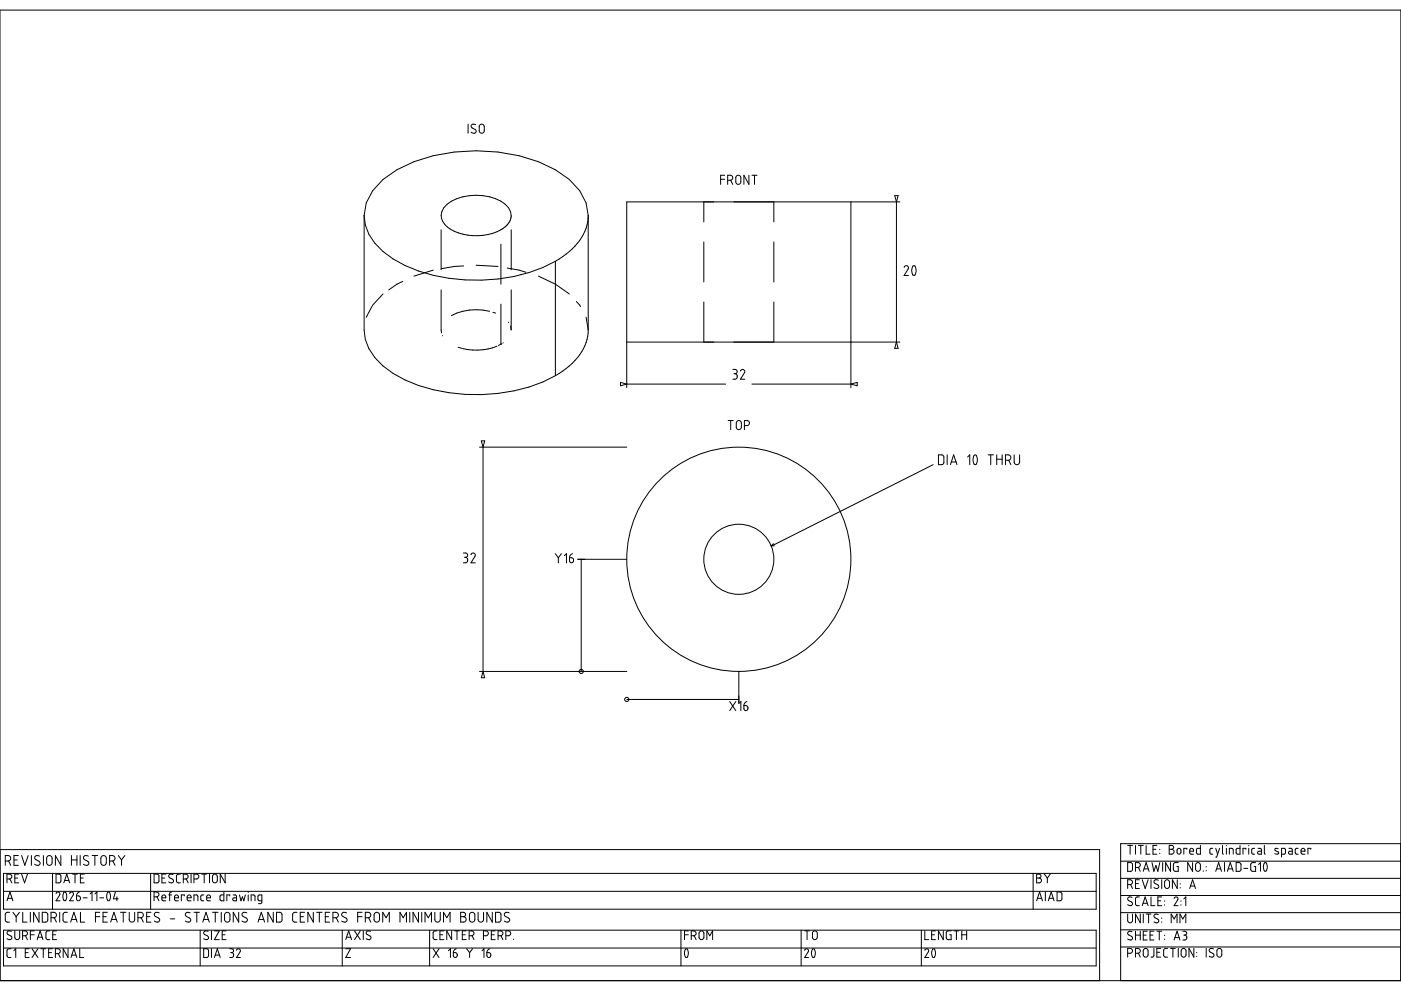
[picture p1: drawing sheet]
<svg xmlns="http://www.w3.org/2000/svg" width="420mm" height="297mm" viewBox="0 0 420 297" stroke-linecap="round" stroke-linejoin="round" font-family="sans-serif">
<g fill="none" stroke="#000" stroke-width=".3">
<path d="M0 3h420.1v290.9h-420.1zM140.4 37.2v2.7M142.7 37.4a.75 .75 0 0 0-1-.1 .75 .75 0 0 0-.3 .9l1.1 .6a.69 .69 0 0 1 .1 1 .69 .69 0 0 1-1 0l-.3-.2M143.9 37.4l.6-.2a.75 .75 0 0 1 .7 .8v1.2a.76 .76 0 0 1-.7 .7 .76 .76 0 0 1-.8-.7v-1.2zM216.1 53.7h1.2M217.3 52.5h-1.2v2.8M218.2 54h.8a.76 .76 0 0 0 .8-.7 .76 .76 0 0 0-.8-.8h-.8v2.8M219.1 54l.7 1.3M220.9 52.8l.5-.3 .6 .3a2.4 2.4 0 0 1 .1 2l-.7 .5-.5-.3a2.45 2.45 0 0 1-.2-2zM224.6 52.5v2.8l-1.5-2.8v2.8M225.5 52.5h1.5M226.3 52.5v2.8"/>
<path d="M268.3 58.6h1l-.5 1.9zM109.2 64.6v34.3a14.5 14.5 0 0 0 5.7 10.8 42.2 42.2 0 0 0 24.6 8.5 50.2 50.2 0 0 0 27.1-5.6M109.2 64.6a14.4 14.4 0 0 0 5.7 10.8 42.2 42.2 0 0 0 24.6 8.5 49.9 49.9 0 0 0 27.1-5.6M109.2 64.6l.6-3.8 2-3.6 3.1-3.4a40.6 40.6 0 0 1 21.3-8.2 52.2 52.2 0 0 1 30.4 5.3l4.2 2.9 3.1 3.4 1.9 3.6 .6 3.8M134.1 61.2a15.4 15.4 0 0 1 17.4 0 3.9 3.9 0 0 1 1 5.7l-.4 .6a11 11 0 0 1-7.3 3 14.9 14.9 0 0 1-10.7-2.5 4.1 4.1 0 0 1 0-6.8zM166.6 78.3v34.3M176.4 64.6v34.3a15.5 15.5 0 0 1-7.6 12.3l-2.2 1.4M176.4 64.6a15.4 15.4 0 0 1-7.6 12.3l-2.2 1.4M255.2 60.5v55.7M268.8 60.5v42M269.9 60.5h-81.9v55.7M273.8 79.8l.1-.1a1.39 1.39 0 0 1 .8 2.1l-.4 .7a1.39 1.39 0 0 1-.8-2.1z"/>
<path d="M271.1 80.1a.66 .66 0 0 1 .9-.4 .66 .66 0 0 1 .4 .9l-1.3 2h1.4M186.1 114.6l1.9 .5-1.9 .5zM188 102.5h81.9M188 115.1h29.6M219.8 110.7h.6a.65 .65 0 0 1 .7 .7 .65 .65 0 0 1-.7 .6M220.1 112h.3M220.4 112l.6 .4v.9l-.3 .3-.9 .1M222.1 111.2a.66 .66 0 0 1 .8-.4 .66 .66 0 0 1 .4 .9l-1.2 2h1.3M225.5 115.1h29.7M255.2 115.1l1.9-.5v1zM268.8 102.5l.5 1.9h-1zM143.8 134h44.2"/>
<path d="M144.4 132.1h1l-.5 1.9zM144.9 134v67.3M218.4 126h1.5M219.1 126v2.8M220.8 128v-1.2a.76 .76 0 0 1 .8-.8 .76 .76 0 0 1 .7 .8v1.2M220.8 128a.76 .76 0 0 0 .8 .8 .76 .76 0 0 0 .7-.8M223.2 127.6h.8M224 127.6a.76 .76 0 0 0 .8-.8 .76 .76 0 0 0-.8-.8h-.8v2.8M279.9 139.3l-48.6 24.3M283.1 137v1.6M283.1 137l-.4-.6-1.3-.1v3l1.3-.1 .4-.6M284.1 136.3v3"/>
<path d="M285 139.3l1-3 1 3M285.3 138.5h1.4M290.2 137l.6-.7v3M292.1 136.5l.2-.1a1.39 1.39 0 0 1 .7 2.1l-.3 .7a1.39 1.39 0 0 1-.8-2.1zM296.3 136.3h1.6M297.1 136.3v3M298.9 136.3v3M298.9 137.6h1.6M300.5 136.3v3M301.5 138h.8a.82 .82 0 0 0 .9-.8 .82 .82 0 0 0-.9-.9h-.8v3M302.5 138l.7 1.3M304.1 136.3v2.2a.82 .82 0 0 0 .9 .8 .82 .82 0 0 0 .8-.8v-2.2"/>
<path d="M139 165.8l.6-.1a.65 .65 0 0 1 .7 .7 .65 .65 0 0 1-.7 .7M139.3 167h.3M139.6 167.1l.6 .4v.8l-.3 .3-.9 .1M141.2 166.2a.66 .66 0 0 1 .9-.4 .66 .66 0 0 1 .4 .9l-1.3 2h1.3M166.5 166l.9 1.2M167.4 167.2v1.5M168.4 166l-1 1.2M169.3 166.6l.6-.6v2.7M170.8 167.2h.6a.69 .69 0 0 1 .7 .6 .69 .69 0 0 1-.5 .7 .69 .69 0 0 1-.8-.4zM171.7 166a1.26 1.26 0 0 0-.9 1.2M173.3 167.6h14.7M174.3 167.6v33.7"/>
<path d="M232 163l-.7 .6M232.2 163.6h-.9M143.8 201.3h44.2M144.9 201.3l.5 1.8h-1zM188 209.7h33.6M218.8 210.3l1.9 2.7M220.7 210.3l-1.9 2.7M221.6 201.3v9.4M221.6 210.9l.6-.6v2.7M223.1 211.5h.6a.69 .69 0 0 1 .7 .6 .69 .69 0 0 1-.5 .7 .69 .69 0 0 1-.8-.4zM224 210.3a1.26 1.26 0 0 0-.9 1.2M0 254.7h329.8v39.2"/>
<path d="M1.6 258.1h.8a.82 .82 0 0 0 .8-.8 .82 .82 0 0 0-.8-.9h-.8v3M2.6 258.1l.6 1.3M4.2 257.7h1M5.5 256.4h-1.3v3h1.3M6.5 256.4l1 3 .9-3M9.4 256.4v3M11.9 256.6a.8 .8 0 0 0-1.1-.1 .8 .8 0 0 0-.2 1l1.1 .6a.75 .75 0 0 1 .1 1.2 .75 .75 0 0 1-1.2-.1l-.2-.1M13 256.4v3M14.2 256.7a.81 .81 0 0 1 .9-.2 .81 .81 0 0 1 .5 .8v1.3a.82 .82 0 0 1-.8 .8 .82 .82 0 0 1-.8-.8v-1.3zM18.2 256.4v3l-1.6-3v3M21.4 257.7h1.7M21.4 256.4v3"/>
<path d="M23.1 256.4v3M24 256.4v3M25.4 257.7l.9 .4a.75 .75 0 0 1 .1 1.2 .75 .75 0 0 1-1.2-.1l-.2-.1M26.5 256.6a.8 .8 0 0 0-1.1-.1 .8 .8 0 0 0-.2 1l.2 .2M27.6 256.4h1.7M28.4 256.4v3M30.5 256.7a.81 .81 0 0 1 .9-.2 .81 .81 0 0 1 .5 .8v1.3a.82 .82 0 0 1-.8 .8 .82 .82 0 0 1-.8-.8v-1.3zM32.9 258.1h.8a.82 .82 0 0 0 .8-.8 .82 .82 0 0 0-.8-.9h-.8v3M33.8 258.1l.7 1.3M35.5 256.4l.9 1.3M36.4 257.7v1.7M37.4 256.4l-1 1.3"/>
<path d="M336.1 258.1h84M338.2 253.4h1.4M338.9 253.4v2.6M339.1 258.5l.4 .2 .1 .4v1.7l-.5 .4M339.1 258.6h-.9v2.6h.9M340.5 253.4v2.6M341.2 258.5a.73 .73 0 0 1 .8 .8 .73 .73 0 0 1-.8 .7h-.7M341.2 258.6h-.7v2.6M341.4 253.4h1.5M341.4 260l.6 1.2M342.1 253.4v2.6M343.7 253.4v2.6h1.2"/>
<path d="M345.5 258.6l.6 2.6 .5-1.8 .6 1.8 .6-2.6M345.8 254.6h.8M346.9 253.4h-1.1v2.6h1.1M347.8 254.6v.1M347.8 255.7v.2M348.7 258.6v2.6M350.6 253.4h.8a.58 .58 0 0 1 .6 .6 .58 .58 0 0 1-.6 .6 .73 .73 0 0 1 .7 .7 .73 .73 0 0 1-.7 .7h-.8zM350.6 254.6h.8M351 258.6v2.6l-1.4-2.6v2.6M352.5 258.5l-.4 .2-.2 .4v1.7l.6 .4M352.5 258.6h.9M352.9 259.7h.5v1.5h-.9"/>
<path d="M353.2 254.4l.4-.1 .4 .1 .2 1a.58 .58 0 0 1-.6 .6 .58 .58 0 0 1-.6-.6zM355.9 254.6v-.3h-.9v1.7M356.8 255.1h1.1a.61 .61 0 0 0-.4-.8 .61 .61 0 0 0-.7 .5v1l1.1 .2M357.7 258.6v2.6l-1.5-2.6v2.6M358.7 258.8l.6-.3 .5 .3a2.24 2.24 0 0 1 .1 1.9l-.6 .5-.7-.5-.1-1.4zM360 253.4v2.6h-1l-.2-.4 .1-1.1 1.1-.2M361.7 259.7v.2M363.7 254.3h-.6l-.3 .4 .1 1.1 .8 .2M364.6 254.3l.6 1.7M365.8 254.3l-.9 2.6h-.3M366.6 253.4v2.3l.3 .3M367.2 258.6v2.6"/>
<path d="M367.8 253.4v.1M367.8 254.3v1.7M368.7 256v-1.7h.7l.4 .4v1.3M371.6 258.6h-.9v2.6h.9M371.6 258.5l.4 .2 .2 .4-.1 1.7-.5 .4M371.9 253.4v2.6h-1l-.2-.4 .1-1.1 1.1-.2M373.6 254.6v-.3h-.8v1.7M374.5 253.4v.1M374.5 254.3v1.7M375.7 258.6h.9M375.7 258.5l-.4 .2-.2 .4v1.7l.6 .4M376.1 259.7h.5v1.5h-.9"/>
<path d="M376.3 254.3h-.7l-.2 .4v1.1l.9 .2M377.3 254.3h.8l.2 .4v1.3h-1l-.2-.4 .2-.4 1-.1M377.4 259.1l.6-.5v2.6M379.2 258.7l.1-.1a1.24 1.24 0 0 1 .7 1.9l-.4 .6a1.24 1.24 0 0 1-.6-1.9zM379.2 253.4v2.3l.3 .3M383.3 254.4a.49 .49 0 0 0-.7-.1 .49 .49 0 0 0-.1 .7l.9 .5a.62 .62 0 0 1-.4 .6 .62 .62 0 0 1-.7-.2M384.3 256l1.2-.2v-1.1l-.2-.4h-1v2.6M386.5 254.3h.8l.3 .4v1.3h-1l-.2-.4 .2-.4 1-.1M389.3 254.3l-.8 .2-.1 1.1 .3 .4h.6M390.2 255.1h1.2a.61 .61 0 0 0-.5-.8 .61 .61 0 0 0-.7 .5v1l1.2 .2M393.1 254.6v-.3h-.9v1.7M420.1 252.9h-84v41"/>
<path d="M1.1 261.8h327.6v10.7h-327.6zM1.1 267.2h327.6M1.1 278.8h327.6v10.7h-327.6zM2.1 263.5h.7a.73 .73 0 0 0 .8-.8 .73 .73 0 0 0-.8-.7h-.7v2.6M2.1 270l.9-2.6 .9 2.6M2.3 269.3h1.3M2.9 273.5h-.9l-.4 .6v1.9l.4 .3 .9 .1M3 263.5l.6 1.1M3.4 279.2a.7 .7 0 0 0-1-.1 .7 .7 0 0 0 0 1l.8 .4a.66 .66 0 0 1 .2 1 .66 .66 0 0 1-1 0l-.3-.1M3.9 273.5l.9 1.3M4.4 279v1.9a.73 .73 0 0 0 .8 .7 .73 .73 0 0 0 .7-.7v-1.9M4.4 263.2h.9"/>
<path d="M4.8 274.8v1.6M5.6 262h-1.2v2.6h1.2M5.8 273.5l-1 1.3M6.5 262l.9 2.6 .8-2.6M6.8 273.5v2.9h1.3M9.1 273.5v2.9M10.3 279h-1.2v2.6M11.7 273.5v2.9l-1.6-2.9v2.9M12.7 273.5h1.2l.4 .4v1.8l-.4 .6-1.2 .1zM14.9 279l-.8 .1-.3 .5v1.7l.3 .3h.8M15.3 275.1h.8a.82 .82 0 0 0 .8-.8 .82 .82 0 0 0-.8-.8h-.8v2.9M15.7 261.8v10.7"/>
<path d="M16.3 275.1l.6 1.3M16.8 262l1.1 .1 .3 .3 .1 1.7-.4 .5h-1.1zM16.8 267.8a.59 .59 0 0 1 .8-.4 .59 .59 0 0 1 .3 .8l-1.1 1.8h1.2M17 279h-1.2v2.6h1.2M17.9 273.5v2.9M19.1 264.6l.9-2.6 .9 2.6M19.1 267.5l.2-.1a1.24 1.24 0 0 1 .6 1.9l-.3 .7a1.24 1.24 0 0 1-.7-1.9zM19.4 263.9h1.3M20.2 273.5h-.9l-.4 .6v1.9l.4 .3 .9 .1M20.9 267.8a.59 .59 0 0 1 .8-.4 .59 .59 0 0 1 .3 .8l-1.1 1.8h1.2M21.2 276.4l1-2.9 .9 2.9M21.5 275.6h1.4"/>
<path d="M21.8 262h1.4M22.5 262v2.6M22.9 268.5l.8 .1 .4 .5M22.9 268.5v.9a.58 .58 0 0 0 .6 .6 .58 .58 0 0 0 .6-.6M23.8 267.4a1.22 1.22 0 0 0-.9 1.1M24.1 263.2h.9M24.1 269.1v.3M24.1 273.5v2.9h1.3M25 269.1h1.1M25.3 262h-1.2v2.6h1.2M27 267.9l.6-.5v2.6M28.5 267.9l.6-.5v2.6"/>
<path d="M28.6 274.8h1.3M29.9 269.1h1.2M29.9 273.5h-1.3v2.9M30.9 274.8h1M32.2 273.5h-1.3v2.9h1.3M32.3 267.5l.1-.1a1.24 1.24 0 0 1 .7 1.9l-.4 .7a1.24 1.24 0 0 1-.6-1.9zM33.2 276.4l1-2.9 1 2.9M33.5 275.6h1.4M34.6 267.4l-.6 2h1.5M35.1 268.8v1.2M36.1 273.5h1.7M37 273.5v2.9"/>
<path d="M38.8 273.5l-.1 2.1a.82 .82 0 0 0 .9 .8 .82 .82 0 0 0 .8-.8v-2.1M41.4 275.1h.8a.82 .82 0 0 0 .8-.8 .82 .82 0 0 0-.8-.8h-.8v2.9M42.3 275.1l.7 1.3M44 274.8h1M45.2 261.8v10.7M45.3 273.5h-1.3v2.9h1.3M46.2 262l1.1 .1 .3 .3 .1 1.7-.4 .5h-1.1zM46.2 268.8h.7M46.9 268.8a.73 .73 0 0 0 .8-.7 .73 .73 0 0 0-.8-.7h-.7v2.6M47.1 268.8l.6 1.2M47.7 273.6a.8 .8 0 0 0-1-.1 .8 .8 0 0 0-.3 1.1l1.1 .6a.75 .75 0 0 1 .1 1.1 .75 .75 0 0 1-1.1-.1l-.2-.1M48.5 268.8a.58 .58 0 0 1 .6-.6 .58 .58 0 0 1 .6 .6"/>
<path d="M48.6 268.8v1l1.1 .2M48.6 263.2h.8M49.7 262h-1.1v2.6h1.1M49.7 268.8v.3h-1.1M50.6 268.2h.9M51.1 275.4h1.3M51.5 267.4h-.4l-.2 .4v2.2M51.9 262.2a.7 .7 0 0 0-1-.1 .7 .7 0 0 0 0 1l.8 .4a.66 .66 0 0 1 .2 1 .66 .66 0 0 1-1 0l-.3-.2M52.3 268.8a.58 .58 0 0 1 .6-.6 .58 .58 0 0 1 .6 .6M52.3 268.8l.1 1 1.1 .2M53.5 268.8v.3h-1.2M54.1 262l-.8 .1-.4 .5 .1 1.7 .3 .3h.8"/>
<path d="M55 263.5h.7a.73 .73 0 0 0 .7-.8 .73 .73 0 0 0-.7-.7h-.7v2.6M55.3 268.5v-.3h-.9v1.8M55.8 263.5l.6 1.1M56.1 268.8l.1 1 1.1 .2M56.1 268.8a.58 .58 0 0 1 .6-.6 .58 .58 0 0 1 .6 .6M57 273.6a.8 .8 0 0 0-1-.1 .8 .8 0 0 0-.3 1.1l1.2 .6a.75 .75 0 0 1 0 1.1 .75 .75 0 0 1-1.1-.1l-.2-.1M57.3 262v2.6M57.3 268.8v.3h-1.2M58.2 263.5h.7a.73 .73 0 0 0 .7-.8 .73 .73 0 0 0-.7-.7h-.7v2.6M58.2 273.5h1.6M59 273.5v2.9M59.3 268.7l-.2-.4-.9-.1v1.8"/>
<path d="M59.4 268.7v1.3M60 278.8v10.7M60.2 268.7l.1 1.1 .8 .2M60.5 262h1.5M60.8 276.4l1-2.9 1 2.9M61.1 275.6h1.4M61.1 268.2l-.7 .1-.2 .4M61.2 262v2.6M62 268.8a.58 .58 0 0 1 .6-.6 .58 .58 0 0 1 .5 .6M62 268.8v1l1.1 .2M62.4 279.2a.72 .72 0 0 0-1-.1 .72 .72 0 0 0-.2 .9l1 .5a.66 .66 0 0 1 .2 1 .66 .66 0 0 1-1.1 0l-.2-.1M62.8 262v2.6"/>
<path d="M63.1 268.8v.3h-1.1M63.4 279v2.6M63.7 273.5h1.7M63.9 262.2l.5-.2 .6 .2 .2 1.7a.73 .73 0 0 1-.8 .7 .73 .73 0 0 1-.7-.7zM64.3 279h1.5l-1.5 2.6h1.5M64.6 273.5v2.9M66.4 273.5v2.9M67.1 267.4v2.6l-1.1-.2v-1.1M67.1 268.2l-.9 .1-.2 .4M67.5 262v2.6l-1.4-2.6v2.6M67.6 273.7a.81 .81 0 0 1 .9-.2 .81 .81 0 0 1 .5 .8v1.3a.82 .82 0 0 1-.8 .8 .82 .82 0 0 1-.9-.8v-1.3zM67.8 279h-1.2v2.6h1.2"/>
<path d="M68.9 268.5v-.3h-.9v1.8M69.9 268.2l.8 .1 .2 .4M70.9 268.7v1.3l-1.1-.2 .2-.6 .9-.1M71.6 273.5v2.9l-1.6-2.9v2.9M71.8 268.2l.5 1.8 .4-1.2 .4 1.2 .5-1.8M74 273.6a.8 .8 0 0 0-1-.1 .8 .8 0 0 0-.3 1.1l1.1 .6a.75 .75 0 0 1 .1 1.1 .75 .75 0 0 1-1.1-.1l-.2-.1M74.4 267.4v.1M74.4 268.2v1.8M76.5 268.7v1.3M76.5 268.7l-.2-.4-1-.1v1.8M77.4 268.7l.2-.4 .9-.1v2.2l-.4 .5M77.4 268.7v1.1l1.1 .2"/>
<path d="M77.4 276.4l1-2.9 1 2.9M77.5 270.9h.6M77.7 275.6h1.4M82 273.5v2.9l-1.7-2.9v2.9M82.9 273.5h1.3l.3 .4 .1 1.8-.4 .6-1.3 .1zM87.8 274.1v1.6M87.8 275.7l.4 .6 .9 .1M89.1 273.5h-.9l-.4 .6M90 274.8h1M91.4 273.5h-1.4v2.9h1.4M94 273.5v2.9l-1.7-2.9v2.9M95 273.5h1.6"/>
<path d="M95.8 273.5v2.9M97.6 274.8h.9M98.9 273.5h-1.3v2.9h1.3M99.8 275.1h.9a.82 .82 0 0 0 .8-.8 .82 .82 0 0 0-.8-.8h-.9v2.9M100.8 275.1l.7 1.3M102.6 278.8v10.7M103.9 273.6a.8 .8 0 0 0-1-.1 .8 .8 0 0 0-.3 1.1l1.1 .6a.75 .75 0 0 1 .1 1.1 .75 .75 0 0 1-1.1-.1l-.2-.1M106.3 279l1.8 2.6M107.3 274.8h1.3M108.1 279l-1.8 2.6M108.6 273.5h-1.3v2.9M108.9 279v2.6"/>
<path d="M109.6 275.1h.8a.82 .82 0 0 0 .8-.8 .82 .82 0 0 0-.8-.8h-.8v2.9M110.5 275.1l.7 1.3M111.1 279.2a.72 .72 0 0 0-.9-.1 .72 .72 0 0 0-.2 .9l1 .5a.66 .66 0 0 1 .1 1 .66 .66 0 0 1-1 0l-.3-.1M112.4 273.7a.81 .81 0 0 1 .9-.2 .81 .81 0 0 1 .5 .8v1.3a.82 .82 0 0 1-.8 .8 .82 .82 0 0 1-.8-.8v-1.3zM114.8 276.4v-2.9l1 1.6 1-1.6v2.9M120 276.4v-2.9l.9 1.6 1-1.6v2.9M122.9 273.5v2.9M125.5 273.5v2.9l-1.6-2.9v2.9M126.5 273.5v2.9M127.5 276.4v-2.9l.9 1.6 1-1.6v2.9M128.8 278.8v10.7M130.4 273.5v2.1a.82 .82 0 0 0 .8 .8 .82 .82 0 0 0 .8-.8v-2.1"/>
<path d="M131.1 279l-.8 .1-.4 .5v1.7l.4 .3h.8M133 276.4v-2.9l1 1.6 1-1.6v2.9M133.1 279h-1.2v2.6h1.2M135.4 279v2.6l-1.4-2.6v2.6M136.3 279h1.5M137.1 279v2.6M138.2 273.5h.8a.65 .65 0 0 1 .6 .6 .65 .65 0 0 1-.6 .7 .81 .81 0 0 1 .8 .8 .81 .81 0 0 1-.8 .8h-.8zM138.2 274.8h.8M139.8 279h-1.2v2.6h1.2M141 273.7a.82 .82 0 0 1 .9-.2 .82 .82 0 0 1 .5 .8v1.3a.82 .82 0 0 1-.8 .8 .82 .82 0 0 1-.8-.8v-1.3zM143.4 273.5v2.1a.82 .82 0 0 0 .8 .8 .82 .82 0 0 0 .8-.8v-2.1M147.6 273.5v2.9l-1.6-2.9v2.9"/>
<path d="M148.5 279h-1.2v2.6h1.2M148.6 273.5h1.2l.4 .4v1.8l-.4 .6-1.2 .1zM152.7 273.6a.8 .8 0 0 0-1.1-.1 .8 .8 0 0 0-.2 1.1l1.1 .6a.75 .75 0 0 1 .1 1.1 .75 .75 0 0 1-1.2-.1l-.2-.1M204.2 278.8v10.7M206.4 279h-1.1v2.6M209.9 279.2l.5-.2 .5 .2 .2 1.7a.73 .73 0 0 1-.7 .7 .73 .73 0 0 1-.8-.7zM240.3 278.8v10.7M241.3 279h1.5M242 279v2.6M243.9 279.2l.5-.2 .5 .2 .2 .6v1.1a.73 .73 0 0 1-.7 .7 .73 .73 0 0 1-.8-.7zM276.3 278.8v10.7M277.3 279v2.6h1.2"/>
<path d="M280.6 279h-1.2v2.6h1.2M282.9 279v2.6l-1.5-2.6v2.6M285.2 279l-1.1 .1-.3 .3v1.7l.3 .5h1.1v-1.4h-.4M286.1 279h1.5M286.8 279v2.6M288.4 279v2.6M289.9 279v2.6M309.8 261.8v10.7M310.9 262h.7a.58 .58 0 0 1 .6 .6 .58 .58 0 0 1-.6 .6 .72 .72 0 0 1 .7 .7 .72 .72 0 0 1-.7 .7h-.7zM310.9 263.2h.7M310.9 270l.9-2.6 .8 2.6M311.1 269.3h1.3"/>
<path d="M313.2 262l.9 1.2M313.5 267.4v2.6M314.1 263.2v1.4M314.4 270l.9-2.6 .8 2.6M314.6 269.3h1.3M315 262l-.9 1.2M317 267.4h1.1l.3 .3 .1 1.7-.4 .5-1.1 .1zM336.1 263.3h84M336.1 268.4h84M336.1 273.6h84M336.1 278.7h84M338.2 265.2l.7-.1a.73 .73 0 0 0 .7-.7 .73 .73 0 0 0-.7-.7h-.7v2.6"/>
<path d="M338.2 274v1.9a.73 .73 0 0 0 .7 .7 .73 .73 0 0 0 .7-.7v-1.9M339 265.1l.6 1.2M339.5 269a.7 .7 0 0 0-1-.1 .7 .7 0 0 0 0 1l.8 .5a.66 .66 0 0 1 .2 1 .66 .66 0 0 1-1.1-.1l-.2-.1M339.5 279.3a.72 .72 0 0 0-1-.1 .72 .72 0 0 0-.2 .9l1 .6a.66 .66 0 0 1 .2 1 .66 .66 0 0 1-1.1-.1l-.2-.1M340.5 269.4l.1 1.7 .3 .3 .8 .1M340.5 279.1v2.6M340.5 264.9h.9M341.7 268.8l-.8 .1-.4 .5M341.7 263.7h-1.2v2.6h1.2M342 274v2.6l-1.5-2.6v2.6M342 279.1v2.6M342.6 263.7l.8 2.6 .9-2.6"/>
<path d="M342.6 271.5l.8-2.7 .9 2.7M342.8 270.7h1.3M342.9 261.2l.8-2.6 .9 2.6M342.9 274v2.6M343.1 260.4h1.3M343.7 274h1.5M344 279.1h-1.1v2.6h1.1M344.5 274v2.6M345.2 263.7v2.6M345.2 268.8v2.7h1.2M346.1 279.1h-1.2v2.6h1.2M346.9 279.1h1.5"/>
<path d="M347.2 270h.9M347.4 263.8a.7 .7 0 0 0-1.1-.1 .7 .7 0 0 0 .1 1.1l.8 .4a.66 .66 0 0 1 .1 1 .66 .66 0 0 1-1 0l-.2-.2M347.4 274.1a.7 .7 0 0 0-1.1-.1 .7 .7 0 0 0 .1 1.1l.8 .4a.66 .66 0 0 1 .1 1 .66 .66 0 0 1-1 0l-.2-.2M347.7 279.1v2.6M348.4 263.7v2.6M348.4 275.1v.2M348.4 276.3v.2M348.4 268.8h-1.2v2.7h1.2M349.3 270v.2M349.3 271.2v.1M349.5 263.9l.5-.2 .5 .2 .2 1.7a.73 .73 0 0 1-.7 .7 .73 .73 0 0 1-.7-.7zM351.2 276.6v-2.6l.9 1.4 .9-1.4v2.6"/>
<path d="M352.2 269.1l-.1 .2M352.2 269.1a.58 .58 0 0 1 .8-.2 .58 .58 0 0 1 .2 .8l-1.1 1.8h1.2M353.1 263.7v2.6l-1.5-2.6v2.6M353.9 276.6v-2.6l.8 1.4 .9-1.4v2.6M353.9 264.9v.1M353.9 266v.2M354.2 270v.2M354.2 271.2v.1M354.7 279.1h.6a.58 .58 0 0 1 .6 .6 .58 .58 0 0 1-.6 .6l.6 .4v.7l-.3 .3h-.9M355 269.4l.6-.6v2.7M356.8 266.3l.9-2.6 .8 2.6M357 265.6h1.3"/>
<path d="M360.9 261v.2M361.7 260.9v.1M364.6 261.2l.9-2.6 .8 2.6M364.8 260.4h1.3M368.1 261.2l.9-2.6 .8 2.6M368.3 260.4h1.3M373 260.3h1.2M1.1 284.2h327.6M3.3 284.4h-.8l-.4 .6 .1 1.6 .3 .4h.8M4.1 285l.6-.6v2.6M6.8 280.5h.7a.73 .73 0 0 0 .7-.7 .73 .73 0 0 0-.7-.8h-.7v2.6M7.6 285.5h.8"/>
<path d="M7.6 280.5l.6 1.1M8.7 284.4h-1.1v2.6h1.1M9.1 280.2h1.2M9.6 284.4l1.8 2.6M11.2 281.6l.8-2.6 .9 2.6M11.4 284.4l-1.8 2.6M11.4 280.9h1.3M12.2 284.4h1.5M13 284.4v2.6M14.6 285.5h.9M15.7 284.4h-1.1v2.6h1.1M15.8 280.2h.9"/>
<path d="M16.6 285.8h.8M17.3 284.4a.73 .73 0 0 1 .8 .7 .73 .73 0 0 1-.8 .7M17.4 284.4h-.8v2.6M17.5 285.8l.6 1.2M20.4 284.4v2.6l-1.5-2.6v2.6M21.3 287l.9-2.6 .8 2.6M21.5 286.3h1.3M23.9 284.4v2.6h1.2M61.1 284.4h1.1l.3 .3v1.7l-.3 .6h-1.1zM63.4 284.4v2.6M64.3 287l.9-2.6 .8 2.6M64.5 286.3h1.3"/>
<path d="M66.6 280.2h.9M68.9 284.4h.6a.58 .58 0 0 1 .6 .6 .58 .58 0 0 1-.6 .5l.5 .4v.7l-.3 .4h-.8M69.2 285.5h.3M70.9 284.8a.59 .59 0 0 1 .8-.4 .59 .59 0 0 1 .3 .9l-1.1 1.7h1.2M103.7 281.6l.9-2.6 .8 2.6M103.7 284.4h1.4l-1.4 2.6h1.4M103.9 280.9h1.3M129.9 284.4l1.8 2.6M131.7 284.4l-1.8 2.6M131.9 280.2h.9M134.5 285l.6-.6v2.6M136.5 285.5h-.5v.9a.68 .68 0 0 0 1.1 .3 .68 .68 0 0 0-.3-1.1l-.3-.1"/>
<path d="M136.8 284.4a1.22 1.22 0 0 0-.8 1.1M138.6 280.2h.9M140 284.4l.8 1.1M140.7 280.5h.7a.73 .73 0 0 0 .8-.7 .73 .73 0 0 0-.8-.8h-.7v2.6M140.8 285.5v1.5M141.6 280.5l.6 1.1M141.7 284.4l-.9 1.1M144.6 285l.5-.6v2.6M145 280.5h.7a.73 .73 0 0 0 .8-.7 .73 .73 0 0 0-.8-.8h-.7v2.6M146.6 285.5h-.6v.9M146.6 285.5a.66 .66 0 0 1 .7 .6 .66 .66 0 0 1-.5 .8 .66 .66 0 0 1-.8-.5M146.9 284.4a1.22 1.22 0 0 0-.9 1.1"/>
<path d="M147.3 280.2h.9M149.4 280.5h.7a.73 .73 0 0 0 .7-.7 .73 .73 0 0 0-.7-.8h-.7v2.6M150.2 280.5l.6 1.1M151.7 280.5h.7a.73 .73 0 0 0 .8-.7 .73 .73 0 0 0-.8-.8h-.7v2.6M154.1 281.5v.1M205.3 280.2h1.1M205.6 284.5l.1-.1a1.24 1.24 0 0 1 .7 1.9l-.4 .7a1.24 1.24 0 0 1-.7-1.9zM207.3 280.5h.7a.73 .73 0 0 0 .8-.7 .73 .73 0 0 0-.8-.8h-.7v2.6M208.2 280.5l.6 1.1M212 281.6v-2.6l.9 1.5 .8-1.5v2.6M241.3 284.8a.6 .6 0 0 1 .8-.4 .6 .6 0 0 1 .3 .9l-1.1 1.7h1.2M243.6 284.5l.2-.1a1.24 1.24 0 0 1 .6 1.9l-.3 .7a1.24 1.24 0 0 1-.7-1.9z"/>
<path d="M277.3 284.8a.59 .59 0 0 1 .8-.4 .59 .59 0 0 1 .3 .9l-1.1 1.7h1.2M279.4 280.2h.9M279.7 284.5l.1-.1a1.24 1.24 0 0 1 .7 1.9l-.4 .7a1.24 1.24 0 0 1-.6-1.9zM288.4 280.2h1.5M336.1 283.8h84M338.2 285.7h.7a.73 .73 0 0 0 .7-.7 .73 .73 0 0 0-.7-.7h-.7v2.6M340.5 285.7h.7a.73 .73 0 0 0 .8-.7 .73 .73 0 0 0-.8-.7h-.7v2.6M340.5 280.3h1.5M341.4 285.7l.6 1.2M342.9 280.3h.8M343.1 284.5l.5-.2 .5 .2 .2 .5v1.2a.73 .73 0 0 1-.7 .7 .73 .73 0 0 1-.7-.7zM344.9 280.3h.9"/>
<path d="M346.1 284.3l-.1 2.2-.3 .4h-.5M346.9 285.4h.9M348.1 284.3h-1.2v2.6h1.2M349.3 280.3v.1M349.3 281.5v.1M350.1 284.3h-.8l-.3 .6v1.6l.3 .4h.8M351 284.3h1.5M351.7 284.3v2.6M352.1 281.7l.9-2.6 .9 2.6M352.4 281h1.2M353.4 284.3v2.6M354.4 284.5l.6-.2 .5 .2 .2 1.7a.73 .73 0 0 1-.7 .7 .73 .73 0 0 1-.8-.7z"/>
<path d="M355 280.3h.3M358 284.3v2.6l-1.4-2.6v2.6M358.9 285.4v.2M358.9 286.6v.1M361.7 284.3v2.6M363.9 284.4a.72 .72 0 0 0-.9-.1 .72 .72 0 0 0-.2 1l1 .5a.66 .66 0 0 1 .1 1 .66 .66 0 0 1-1 0l-.3-.2M365.2 284.5l.5-.2 .5 .2 .2 .5v1.2a.73 .73 0 0 1-.7 .7 .73 .73 0 0 1-.7-.7z"/>
<circle cx="221.6" cy="167.6" r="33.6"/>
<circle cx="221.6" cy="167.6" r="10.5"/>
<circle cx="174.3" cy="201.2" r=".63"/>
<circle cx="188" cy="209.6" r=".63"/>
</g>
<path d="M232.1 60.5h-21M132.3 98.9v-34.3M132.3 98.9l.1 .9M153.3 98.9v-34.3M153.3 98.9l-.2-1.2M176.4 98.9l-.6-3.8M150.2 103.2v-34.3M150.2 103.2l.4-.2M211.1 102.5v-42M232.1 102.5h-21M232.1 102.5v-42" fill="none" stroke="#000" stroke-width=".3" stroke-dasharray="12 6"/>
<path d="M175.8 95.1l-1.9-3.6" fill="none" stroke="#000" stroke-width=".3" stroke-dasharray="12 6" stroke-dashoffset="-3.6"/>
<path d="M173.9 91.5l-3.1-3.4" fill="none" stroke="#000" stroke-width=".3" stroke-dasharray="12 6" stroke-dashoffset="-7.5"/>
<path d="M170.8 88.1l-4.2-2.9" fill="none" stroke="#000" stroke-width=".3" stroke-dasharray="12 6" stroke-dashoffset="-11.8"/>
<path d="M166.6 85.2l-5.1-2.4" fill="none" stroke="#000" stroke-width=".3" stroke-dasharray="12 6" stroke-dashoffset="-16.6"/>
<path d="M161.5 82.8l-5.8-1.8" fill="none" stroke="#000" stroke-width=".3" stroke-dasharray="12 6" stroke-dashoffset="-21.9"/>
<path d="M155.7 81l-6.3-1.1" fill="none" stroke="#000" stroke-width=".3" stroke-dasharray="12 6" stroke-dashoffset="-27.6"/>
<path d="M149.4 79.9l-6.6-.4" fill="none" stroke="#000" stroke-width=".3" stroke-dasharray="12 6" stroke-dashoffset="-33.6"/>
<path d="M142.8 79.5l-6.6 .4" fill="none" stroke="#000" stroke-width=".3" stroke-dasharray="12 6" stroke-dashoffset="-39.8"/>
<path d="M136.2 79.9l-6.3 1.1" fill="none" stroke="#000" stroke-width=".3" stroke-dasharray="12 6" stroke-dashoffset="-46"/>
<path d="M129.9 81l-5.8 1.8" fill="none" stroke="#000" stroke-width=".3" stroke-dasharray="12 6" stroke-dashoffset="-52"/>
<path d="M124.1 82.8l-5.1 2.4" fill="none" stroke="#000" stroke-width=".3" stroke-dasharray="12 6" stroke-dashoffset="-57.7"/>
<path d="M119 85.2l-4.1 2.9" fill="none" stroke="#000" stroke-width=".3" stroke-dasharray="12 6" stroke-dashoffset="-63"/>
<path d="M114.9 88.1l-3.1 3.4" fill="none" stroke="#000" stroke-width=".3" stroke-dasharray="12 6" stroke-dashoffset="-67.8"/>
<path d="M111.8 91.5l-2 3.6" fill="none" stroke="#000" stroke-width=".3" stroke-dasharray="12 6" stroke-dashoffset="-72.1"/>
<path d="M109.8 95.1l-.6 3.8" fill="none" stroke="#000" stroke-width=".3" stroke-dasharray="12 6" stroke-dashoffset="-76"/>
<path d="M132.4 99.8l.4 .8M150.9 102.7l.3-.2" fill="none" stroke="#000" stroke-width=".3" stroke-dasharray="12 6" stroke-dashoffset="-.8"/>
<path d="M132.8 100.6l.5 .9" fill="none" stroke="#000" stroke-width=".3" stroke-dasharray="12 6" stroke-dashoffset="-1.7"/>
<path d="M133.3 101.5l.8 .8" fill="none" stroke="#000" stroke-width=".3" stroke-dasharray="12 6" stroke-dashoffset="-2.7"/>
<path d="M151.5 95.5l-1.3-.9M134.1 102.3l.9 .7" fill="none" stroke="#000" stroke-width=".3" stroke-dasharray="12 6" stroke-dashoffset="-3.7"/>
<path d="M135 103l1.1 .6" fill="none" stroke="#000" stroke-width=".3" stroke-dasharray="12 6" stroke-dashoffset="-4.8"/>
<path d="M136.1 103.6l1.3 .5" fill="none" stroke="#000" stroke-width=".3" stroke-dasharray="12 6" stroke-dashoffset="-6"/>
<path d="M137.4 104.1l1.4 .4" fill="none" stroke="#000" stroke-width=".3" stroke-dasharray="12 6" stroke-dashoffset="-7.3"/>
<path d="M146.8 93.3l-2-.4M138.8 104.5l1.5 .3" fill="none" stroke="#000" stroke-width=".3" stroke-dasharray="12 6" stroke-dashoffset="-8.6"/>
<path d="M140.3 104.8l1.5 .1" fill="none" stroke="#000" stroke-width=".3" stroke-dasharray="12 6" stroke-dashoffset="-10"/>
<path d="M141.8 104.9h1.5" fill="none" stroke="#000" stroke-width=".3" stroke-dasharray="12 6" stroke-dashoffset="-11.5"/>
<path d="M143.3 104.9l1.5-.1" fill="none" stroke="#000" stroke-width=".3" stroke-dasharray="12 6" stroke-dashoffset="-12.9"/>
<path d="M140.8 92.9l-2 .4M144.8 104.8l1.5-.2" fill="none" stroke="#000" stroke-width=".3" stroke-dasharray="12 6" stroke-dashoffset="-14.4"/>
<path d="M146.3 104.6l1.5-.4" fill="none" stroke="#000" stroke-width=".3" stroke-dasharray="12 6" stroke-dashoffset="-15.8"/>
<path d="M147.8 104.2l1.3-.4" fill="none" stroke="#000" stroke-width=".3" stroke-dasharray="12 6" stroke-dashoffset="-17.2"/>
<path d="M149.1 103.8l1.1-.6" fill="none" stroke="#000" stroke-width=".3" stroke-dasharray="12 6" stroke-dashoffset="-18.5"/>
<path d="M153.1 97.7l-.6-1.1M151.2 102.5l.3-.2" fill="none" stroke="#000" stroke-width=".3" stroke-dasharray="12 6" stroke-dashoffset="-1.1"/>
<path d="M152.5 96.6l-1-1.1" fill="none" stroke="#000" stroke-width=".3" stroke-dasharray="12 6" stroke-dashoffset="-2.3"/>
<path d="M150.2 94.6l-1.6-.7" fill="none" stroke="#000" stroke-width=".3" stroke-dasharray="12 6" stroke-dashoffset="-5.2"/>
<path d="M148.6 93.9l-1.8-.6" fill="none" stroke="#000" stroke-width=".3" stroke-dasharray="12 6" stroke-dashoffset="-6.8"/>
<path d="M144.8 92.9l-2-.1" fill="none" stroke="#000" stroke-width=".3" stroke-dasharray="12 6" stroke-dashoffset="-10.5"/>
<path d="M142.8 92.8l-2 .1" fill="none" stroke="#000" stroke-width=".3" stroke-dasharray="12 6" stroke-dashoffset="-12.4"/>
<path d="M138.8 93.3l-1.8 .6" fill="none" stroke="#000" stroke-width=".3" stroke-dasharray="12 6" stroke-dashoffset="-16.3"/>
<path d="M137 93.9l-1.6 .7" fill="none" stroke="#000" stroke-width=".3" stroke-dasharray="12 6" stroke-dashoffset="-18"/>
<path d="M135.4 94.6l-1.3 .9" fill="none" stroke="#000" stroke-width=".3" stroke-dasharray="12 6" stroke-dashoffset="-19.7"/>
<path d="M134.1 95.5l-1 1.1" fill="none" stroke="#000" stroke-width=".3" stroke-dasharray="12 6" stroke-dashoffset="-21.2"/>
<path d="M133.1 96.6l-.6 1.1" fill="none" stroke="#000" stroke-width=".3" stroke-dasharray="12 6" stroke-dashoffset="-22.5"/>
<path d="M132.5 97.7l-.2 1.2" fill="none" stroke="#000" stroke-width=".3" stroke-dasharray="12 6" stroke-dashoffset="-23.7"/>
<path d="M150.6 103l.3-.3" fill="none" stroke="#000" stroke-width=".3" stroke-dasharray="12 6" stroke-dashoffset="-.4"/>
<path d="M151.5 102.3l.3-.3" fill="none" stroke="#000" stroke-width=".3" stroke-dasharray="12 6" stroke-dashoffset="-1.5"/>
<path d="M151.8 102l.3-.3" fill="none" stroke="#000" stroke-width=".3" stroke-dasharray="12 6" stroke-dashoffset="-1.9"/>
<path d="M152.1 101.7l.2-.2" fill="none" stroke="#000" stroke-width=".3" stroke-dasharray="12 6" stroke-dashoffset="-2.2"/>
<path d="M152.3 101.5l.2-.3" fill="none" stroke="#000" stroke-width=".3" stroke-dasharray="12 6" stroke-dashoffset="-2.5"/>
<path d="M152.5 101.2l.2-.3" fill="none" stroke="#000" stroke-width=".3" stroke-dasharray="12 6" stroke-dashoffset="-2.9"/>
<path d="M152.7 100.9l.1-.3" fill="none" stroke="#000" stroke-width=".3" stroke-dasharray="12 6" stroke-dashoffset="-3.2"/>
<path d="M152.8 100.6l.2-.2" fill="none" stroke="#000" stroke-width=".3" stroke-dasharray="12 6" stroke-dashoffset="-3.5"/>
<path d="M153 100.4l.1-.3" fill="none" stroke="#000" stroke-width=".3" stroke-dasharray="12 6" stroke-dashoffset="-3.8"/>
<path d="M153.1 100.1l.1-.3" fill="none" stroke="#000" stroke-width=".3" stroke-dasharray="12 6" stroke-dashoffset="-4.1"/>
<path d="M153.2 99.8v-.3" fill="none" stroke="#000" stroke-width=".3" stroke-dasharray="12 6" stroke-dashoffset="-4.4"/>
<path d="M153.2 99.5l.1-.3" fill="none" stroke="#000" stroke-width=".3" stroke-dasharray="12 6" stroke-dashoffset="-4.6"/>
<path d="M153.3 99.2v-.3" fill="none" stroke="#000" stroke-width=".3" stroke-dasharray="12 6" stroke-dashoffset="-4.9"/>
</svg>
